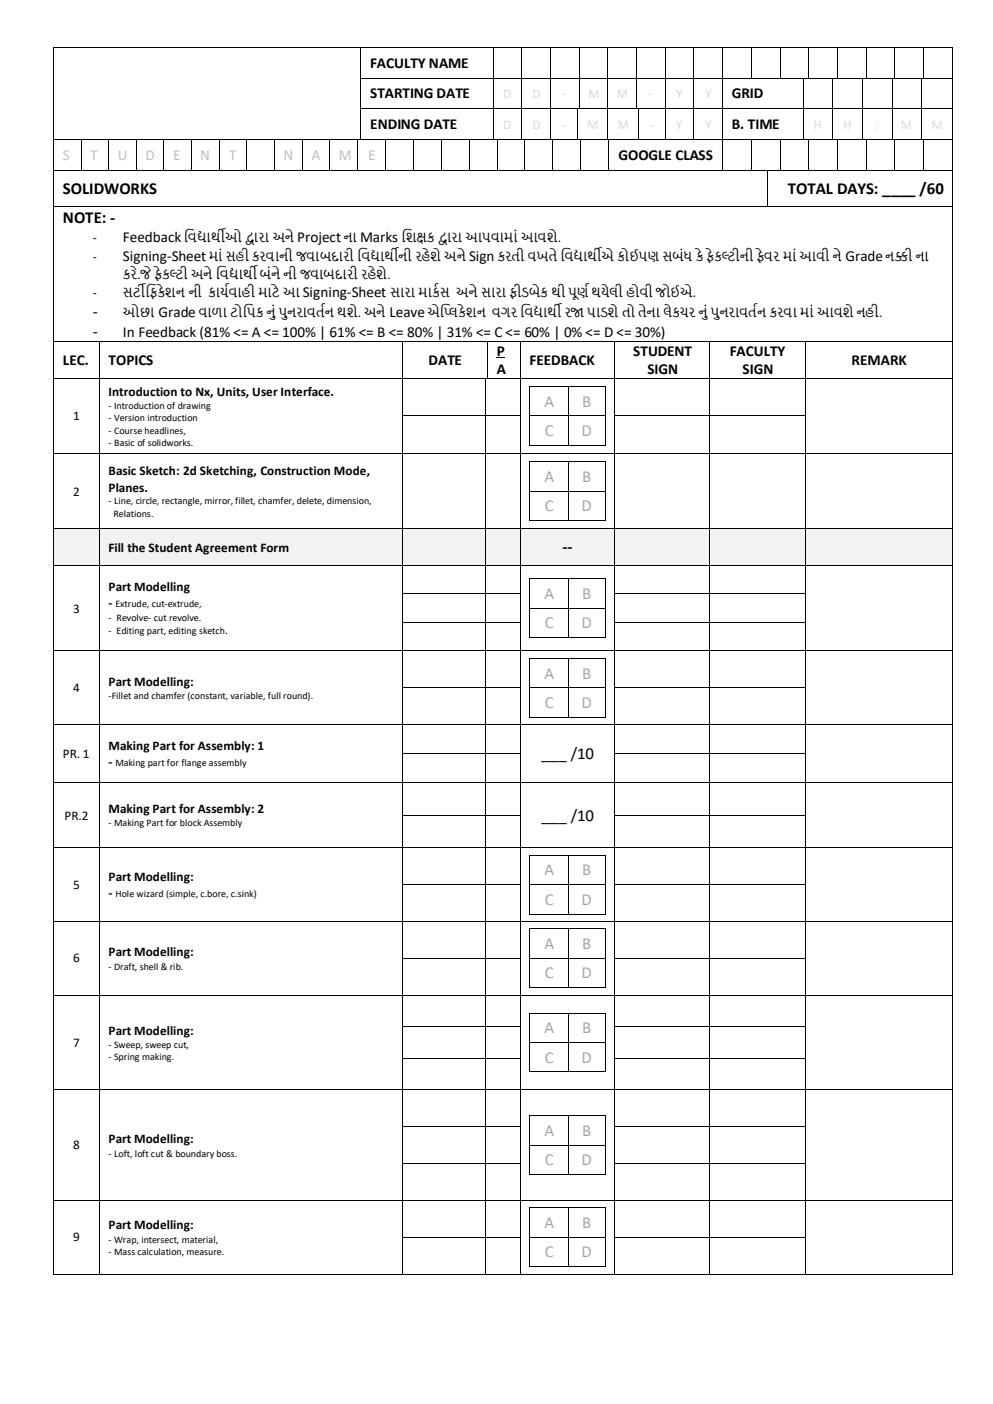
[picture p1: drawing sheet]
<svg xmlns="http://www.w3.org/2000/svg" width="210mm" height="297mm" viewBox="0 0 210 297" stroke-linecap="round" stroke-linejoin="round" font-family="sans-serif">
<defs><g id="words">
<g font-size="3.6">
<text x="13.3" y="41.1">SOLIDWORKS</text>
<text x="166.6" y="41.1">TOTAL DAYS: ____ /60</text>
<text x="13.3" y="47.2">NOTE: -</text>
<text x="19.7" y="67">-</text>
<text x="19.7" y="71.2">-</text>
<text x="118.9" y="116.9">--</text>
<text x="114.5" y="160.6">___ /10</text>
<text x="114.5" y="173.6">___ /10</text>
</g>
<g font-size="3.6" fill="#a6a6a6">
<text x="115.1" y="86">A</text>
<text x="123.1" y="86">B</text>
<text x="115.2" y="92.3">C</text>
<text x="123" y="92.3">D</text>
<text x="115.1" y="102">A</text>
<text x="123.1" y="102">B</text>
<text x="115.2" y="108.2">C</text>
<text x="123" y="108.2">D</text>
<text x="115.1" y="126.7">A</text>
<text x="123.1" y="126.7">B</text>
<text x="115.2" y="132.9">C</text>
<text x="123" y="132.9">D</text>
<text x="115.1" y="143.6">A</text>
<text x="123.1" y="143.6">B</text>
<text x="115.2" y="149.7">C</text>
<text x="123" y="149.7">D</text>
<text x="115.1" y="185.1">A</text>
<text x="123.1" y="185.1">B</text>
<text x="115.2" y="191.4">C</text>
<text x="123" y="191.4">D</text>
<text x="115.1" y="200.7">A</text>
<text x="123.1" y="200.7">B</text>
<text x="115.2" y="207">C</text>
<text x="123" y="207">D</text>
<text x="115.1" y="218.6">A</text>
<text x="123.1" y="218.6">B</text>
<text x="115.2" y="224.8">C</text>
<text x="123" y="224.8">D</text>
<text x="115.1" y="240.3">A</text>
<text x="123.1" y="240.3">B</text>
<text x="115.2" y="246.5">C</text>
<text x="123" y="246.5">D</text>
<text x="115.1" y="259.8">A</text>
<text x="123.1" y="259.8">B</text>
<text x="115.2" y="266">C</text>
<text x="123" y="266">D</text>
</g>
<g font-size="3.2">
<text x="78.3" y="14.4">FACULTY NAME</text>
<text x="78.3" y="20.8">STARTING DATE</text>
<text x="154.8" y="20.8">GRID</text>
<text x="78.3" y="27.3">ENDING DATE</text>
<text x="154.8" y="27.3">B. TIME</text>
<text x="130.8" y="33.8">GOOGLE CLASS</text>
<text x="26" y="51.2">Feedback</text>
<text x="62.8" y="51.2">Project</text>
<text x="76.2" y="51.2">Marks</text>
<text x="26" y="55.1">Signing-Sheet</text>
<text x="99.2" y="55.1">Sign</text>
<text x="178.8" y="55.1">Grade</text>
<text x="64" y="62.8">Signing-Sheet</text>
<text x="26" y="71.2">In Feedback (81% &lt;= A &lt;= 100% | 61% &lt;= B &lt;= 80% | 31% &lt;= C &lt;= 60% | 0% &lt;= D &lt;= 30%)</text>
<text x="33.5" y="67">Grade</text>
<text x="82.3" y="67">Leave</text>
<text x="13.3" y="77.2">LEC.</text>
<text x="23" y="77.2">TOPICS</text>
<text x="90.6" y="77.2">DATE</text>
<text x="105" y="75.3">P</text>
<text x="112" y="77.2">FEEDBACK</text>
<text x="133.9" y="75.3">STUDENT</text>
<text x="154.3" y="75.3">FACULTY</text>
<text x="180.1" y="77.2">REMARK</text>
<text x="105" y="79.1">A</text>
<text x="136.9" y="79.1">SIGN</text>
<text x="157" y="79.1">SIGN</text>
</g>
<g font-size="3.2" fill="#bfbfbf">
<text x="13.3" y="33.8">S</text>
<text x="19.1" y="33.8">T</text>
<text x="24.9" y="33.8">U</text>
<text x="30.8" y="33.8">D</text>
<text x="36.6" y="33.8">E</text>
<text x="42.4" y="33.8">N</text>
<text x="48.4" y="33.8">T</text>
<text x="60" y="33.8">N</text>
<text x="65.9" y="33.8">A</text>
<text x="71.7" y="33.8">M</text>
<text x="77.8" y="33.8">E</text>
</g>
<g font-size="2.8">
<text x="19.7" y="51.2">-</text>
<text x="38.9" y="51.2">વ ્ ્</text>
<text x="39.8" y="51.2">િદ થીઓ દ</text>
<text x="41.7" y="51.2">યાર</text>
<text x="51.8" y="51.2">્</text>
<text x="51.8" y="51.2">વારા અને</text>
<text x="72.7" y="51.2">ના</text>
<text x="84.9" y="51.2">વ ્</text>
<text x="85.8" y="51.2">િક</text>
<text x="88.1" y="51.2">ષક દ</text>
<text x="92.7" y="51.2">્</text>
<text x="92.7" y="51.2">વારા આપિામાાંઆિિે</text>
<text x="118" y="51.2">.</text>
<text x="19.7" y="55.1">-</text>
<text x="26" y="58.9">કરે</text>
<text x="29" y="58.9">.જેફે્ટીઅનેવ ્ ્</text>
<text x="34.3" y="58.9">કલ</text>
<text x="44.2" y="55.1">માાંસહીકરિાનીજિાબદારીવ ્ ્</text>
<text x="46.6" y="58.9">િદ થીબાંનેનીજિાબદારીરહે .</text>
<text x="48.4" y="58.9">યાર</text>
<text x="76.5" y="55.1">િદ થીનીરહે</text>
<text x="78.3" y="55.1">યાર</text>
<text x="79.5" y="58.9">િે</text>
<text x="91" y="55.1">િેઅને</text>
<text x="105.2" y="55.1">કરતીિખતેવ ્ ્</text>
<text x="119.4" y="55.1">િદ થીએ કોઈપણ સબાંધ કેફે્ટીનીફે</text>
<text x="121.3" y="55.1">યાર</text>
<text x="151" y="55.1">કલ</text>
<text x="161.6" y="55.1">િર માાંઆિીને</text>
<text x="187.3" y="55.1">નક</text>
<text x="189.1" y="55.1">્</text>
<text x="189.1" y="55.1">કીના</text>
<text x="19.7" y="62.8">-</text>
<text x="26" y="62.8">સટીવ</text>
<text x="31.7" y="62.8">ફકે</text>
<text x="34.9" y="62.8">િન ની કાર</text>
<text x="46.6" y="62.8">્યિાહીમાટેઆ</text>
<text x="82.5" y="62.8">સારા માકયસ અનેસારા ફીડબે ્</text>
<text x="114.3" y="62.8">ક ર</text>
<text x="116.6" y="62.8">થીપૂ ્્ે</text>
<text x="122.1" y="62.8">ણયર</text>
<text x="125.1" y="62.8">થરલીહોિીજોઈએ.</text>
<text x="26" y="67">ઓછા</text>
<text x="42" y="67">િાળા ટોવ</text>
<text x="52.2" y="67">પક ન ાંપ નરાિતયન ર</text>
<text x="71.3" y="67">્</text>
<text x="71.3" y="67">થિેઅને</text>
<text x="75.6" y="67">.</text>
<text x="90.4" y="67">એવ</text>
<text x="93.9" y="67">લલકે</text>
<text x="98.5" y="67">િન િગર વ ્ ્</text>
<text x="111" y="67">િદ થીરજ પાડિેતોતે</text>
<text x="112.8" y="67">યાર</text>
<text x="120.7" y="67">ા</text>
<text x="136.8" y="67">ના લે</text>
<text x="142.1" y="67">કચર ન ાંપ નરાિતયન કરિા માાંઆિિેનહી.</text>
<text x="23" y="83.8">Introduction to Nx, Units, User Interface.</text>
<text x="15.5" y="88.9">1</text>
<text x="23" y="100.5">Basic Sketch: 2d Sketching, Construction Mode,</text>
<text x="15.5" y="104.9">2</text>
<text x="23" y="104">Planes.</text>
<text x="23" y="116.7">Fill the Student Agreement Form</text>
<text x="23" y="125">Part Modelling</text>
<text x="15.5" y="129.6">3</text>
<text x="23" y="128.5">-</text>
<text x="15.5" y="146.3">4</text>
<text x="23" y="145.1">Part Modelling:</text>
<text x="13.3" y="160.3">PR. 1</text>
<text x="23" y="158.6">Making Part for Assembly: 1</text>
<text x="23" y="162">-</text>
<text x="13.6" y="173.4">PR.2</text>
<text x="23" y="172">Making Part for Assembly: 2</text>
<text x="15.5" y="188">5</text>
<text x="23" y="186.3">Part Modelling:</text>
<text x="23" y="189.7">-</text>
<text x="15.5" y="203.6">6</text>
<text x="23" y="202.3">Part Modelling:</text>
<text x="15.5" y="221.5">7</text>
<text x="23" y="218.8">Part Modelling:</text>
<text x="15.5" y="243.1">8</text>
<text x="23" y="241.9">Part Modelling:</text>
<text x="15.5" y="262.6">9</text>
<text x="23" y="260.1">Part Modelling:</text>
</g>
<text font-size="2.5" x="47.6" y="134.2">.</text>
<g font-size="2.1">
<text x="23" y="86.6">- Introduction of drawing</text>
<text x="23" y="89.1">- Version introduction</text>
<text x="23" y="91.7">- Course headlines,</text>
<text x="23" y="94.3">- Basic of solidworks.</text>
<text x="23" y="106.7">- Line, circle, rectangle, mirror, fillet, chamfer, delete, dimension,</text>
<text x="24" y="109.3">Relations.</text>
<text x="23" y="131.3">- Revolve- cut revolve.</text>
<text x="24.4" y="128.5">Extrude, cut-extrude,</text>
<text x="23" y="134.2">- Editing part, editing sketch</text>
<text x="23" y="147.9">-Fillet and chamfer (constant, variable, full round).</text>
<text x="24.4" y="162">Making part for flange assembly</text>
<text x="23" y="174.8">- Making Part for block Assembly</text>
<text x="24.4" y="189.7">Hole wizard (simple, c.bore, c.sink)</text>
<text x="23" y="205.1">- Draft, shell &amp; rib.</text>
<text x="23" y="221.6">- Sweep, sweep cut,</text>
<text x="23" y="224.2">- Spring making.</text>
<text x="23" y="244.7">- Loft, loft cut &amp; boundary boss.</text>
<text x="23" y="262.9">- Wrap, intersect, material,</text>
<text x="23" y="265.4">- Mass calculation, measure.</text>
</g>
</g></defs>
<g fill="#000">
<path d="M11.3 10h.1v.2h-.1z" fill-rule="evenodd"/>
<path d="M11.3 10h.1v.2h-.1z" fill-rule="evenodd"/>
<path d="M11.3 16.5h.1v.2h-.1z" fill-rule="evenodd"/>
<path d="M76.2 10h.2v.2h-.2z" fill-rule="evenodd"/>
<path d="M76.2 16.5h.2v.2h-.2z" fill-rule="evenodd"/>
<path d="M104.2 10h.2v.2h-.2z" fill-rule="evenodd"/>
<path d="M104.2 16.5h.2v.2h-.2z" fill-rule="evenodd"/>
<path d="M110.3 10h.1v.2h-.1z" fill-rule="evenodd"/>
<path d="M110.3 16.5h.1v.2h-.1z" fill-rule="evenodd"/>
<path d="M116.3 10h.2v.2h-.2z" fill-rule="evenodd"/>
<path d="M116.3 16.5h.2v.2h-.2z" fill-rule="evenodd"/>
<path d="M122.4 10h.2v.2h-.2z" fill-rule="evenodd"/>
<path d="M122.4 16.5h.2v.2h-.2z" fill-rule="evenodd"/>
<path d="M128.4 10h.2v.2h-.2z" fill-rule="evenodd"/>
<path d="M128.4 16.5h.2v.2h-.2z" fill-rule="evenodd"/>
<path d="M134.5 10h.2v.2h-.2z" fill-rule="evenodd"/>
<path d="M134.5 16.5h.2v.2h-.2z" fill-rule="evenodd"/>
<path d="M140.6 10h.2v.2h-.2z" fill-rule="evenodd"/>
<path d="M140.6 16.5h.2v.2h-.2z" fill-rule="evenodd"/>
<path d="M146.6 10h.2v.2h-.2z" fill-rule="evenodd"/>
<path d="M146.6 16.5h.2v.2h-.2z" fill-rule="evenodd"/>
<path d="M152.7 10h.2v.2h-.2z" fill-rule="evenodd"/>
<path d="M152.7 16.5h.2v.2h-.2z" fill-rule="evenodd"/>
<path d="M158.8 10h.2v.2h-.2z" fill-rule="evenodd"/>
<path d="M158.8 16.5h.2v.2h-.2z" fill-rule="evenodd"/>
<path d="M164.9 10h.2v.2h-.2z" fill-rule="evenodd"/>
<path d="M164.9 16.5h.2v.2h-.2z" fill-rule="evenodd"/>
<path d="M169.7 16.5h.2v.2h-.2z" fill-rule="evenodd"/>
<path d="M169.9 16.5h1v.2h-1z" fill-rule="evenodd"/>
<path d="M170.9 10h.2v.2h-.2z" fill-rule="evenodd"/>
<path d="M170.9 16.5h.2v.2h-.2z" fill-rule="evenodd"/>
<path d="M176 16.5h.2v.2h-.2z" fill-rule="evenodd"/>
<path d="M176.2 16.5h.8v.2h-.8z" fill-rule="evenodd"/>
<path d="M177 10h.2v.2h-.2z" fill-rule="evenodd"/>
<path d="M177 16.5h.2v.2h-.2z" fill-rule="evenodd"/>
<path d="M182.3 16.5h.1v.2h-.1z" fill-rule="evenodd"/>
<path d="M182.4 16.5h.6v.2h-.6z" fill-rule="evenodd"/>
<path d="M183 10h.2v.2h-.2z" fill-rule="evenodd"/>
<path d="M183 16.5h.2v.2h-.2z" fill-rule="evenodd"/>
<path d="M188.5 16.5h.2v.2h-.2z" fill-rule="evenodd"/>
<path d="M188.7 16.5h.4v.2h-.4z" fill-rule="evenodd"/>
<path d="M189.1 10h.2v.2h-.2z" fill-rule="evenodd"/>
<path d="M189.1 16.5h.2v.2h-.2z" fill-rule="evenodd"/>
<path d="M194.7 16.5h.2v.2h-.2z" fill-rule="evenodd"/>
<path d="M194.9 16.5h.3v.2h-.3z" fill-rule="evenodd"/>
<path d="M195.2 10h.1v.2h-.1z" fill-rule="evenodd"/>
<path d="M195.2 16.5h.1v.2h-.1z" fill-rule="evenodd"/>
<path d="M201.3 10h.1v.2h-.1z" fill-rule="evenodd"/>
<path d="M201.3 10h.1v.2h-.1z" fill-rule="evenodd"/>
<path d="M201.3 16.5h.1v.2h-.1z" fill-rule="evenodd"/>
<path d="M11.3 23h.1v.1h-.1z" fill-rule="evenodd"/>
<path d="M11.3 29.5h.1v.1h-.1z" fill-rule="evenodd"/>
<path d="M11.3 35.9h.1v.2h-.1z" fill-rule="evenodd"/>
<path d="M17.1 29.5h.2v.1h-.2z" fill-rule="evenodd"/>
<path d="M17.1 35.9h.2v.2h-.2z" fill-rule="evenodd"/>
<path d="M22.9 29.5h.1v.1h-.1z" fill-rule="evenodd"/>
<path d="M22.9 35.9h.1v.2h-.1z" fill-rule="evenodd"/>
<path d="M28.7 29.5h.2v.1h-.2z" fill-rule="evenodd"/>
<path d="M28.7 35.9h.2v.2h-.2z" fill-rule="evenodd"/>
<path d="M34.6 29.5h.1v.1h-.1z" fill-rule="evenodd"/>
<path d="M34.6 35.9h.1v.2h-.1z" fill-rule="evenodd"/>
<path d="M40.3 29.5h.2v.1h-.2z" fill-rule="evenodd"/>
<path d="M40.3 35.9h.2v.2h-.2z" fill-rule="evenodd"/>
<path d="M46.2 29.5h.2v.1h-.2z" fill-rule="evenodd"/>
<path d="M46.2 35.9h.2v.2h-.2z" fill-rule="evenodd"/>
<path d="M52.1 29.5h.2v.1h-.2z" fill-rule="evenodd"/>
<path d="M52.1 35.9h.2v.2h-.2z" fill-rule="evenodd"/>
<path d="M57.9 29.5h.2v.1h-.2z" fill-rule="evenodd"/>
<path d="M57.9 35.9h.2v.2h-.2z" fill-rule="evenodd"/>
<path d="M63.8 29.5h.1v.1h-.1z" fill-rule="evenodd"/>
<path d="M63.8 35.9h.1v.2h-.1z" fill-rule="evenodd"/>
<path d="M69.6 29.5h.2v.1h-.2z" fill-rule="evenodd"/>
<path d="M69.6 35.9h.2v.2h-.2z" fill-rule="evenodd"/>
<path d="M75.6 29.5h.1v.1h-.1z" fill-rule="evenodd"/>
<path d="M75.6 35.9h.1v.2h-.1z" fill-rule="evenodd"/>
<path d="M75.7 29.5h.5v.1h-.5z" fill-rule="evenodd"/>
<path d="M76.2 23h.2v.1h-.2z" fill-rule="evenodd"/>
<path d="M76.2 29.5h.2v.1h-.2z" fill-rule="evenodd"/>
<path d="M81.4 29.5h.2v.1h-.2z" fill-rule="evenodd"/>
<path d="M81.4 35.9h.2v.2h-.2z" fill-rule="evenodd"/>
<path d="M87.3 29.5h.2v.1h-.2z" fill-rule="evenodd"/>
<path d="M87.3 35.9h.2v.2h-.2z" fill-rule="evenodd"/>
<path d="M93.2 29.5h.1v.1h-.1z" fill-rule="evenodd"/>
<path d="M93.2 35.9h.1v.2h-.1z" fill-rule="evenodd"/>
<path d="M99.1 29.5h.2v.1h-.2z" fill-rule="evenodd"/>
<path d="M99.1 35.9h.2v.2h-.2z" fill-rule="evenodd"/>
<path d="M104.2 23h.2v.1h-.2z" fill-rule="evenodd"/>
<path d="M104.2 29.5h.2v.1h-.2z" fill-rule="evenodd"/>
<path d="M104.4 29.5h.6v.1h-.6z" fill-rule="evenodd"/>
<path d="M105 29.5h.2v.1h-.2z" fill-rule="evenodd"/>
<path d="M105 35.9h.2v.2h-.2z" fill-rule="evenodd"/>
<path d="M110.3 23h.1v.1h-.1z" fill-rule="evenodd"/>
<path d="M110.3 29.5h.1v.1h-.1z" fill-rule="evenodd"/>
<path d="M110.4 29.5h.5v.1h-.5z" fill-rule="evenodd"/>
<path d="M110.9 29.5h.1v.1h-.1z" fill-rule="evenodd"/>
<path d="M110.9 35.9h.1v.2h-.1z" fill-rule="evenodd"/>
<path d="M116.3 23h.2v.1h-.2z" fill-rule="evenodd"/>
<path d="M116.3 29.5h.2v.1h-.2z" fill-rule="evenodd"/>
<path d="M116.5 29.5h.3v.1h-.3z" fill-rule="evenodd"/>
<path d="M116.8 29.5h.2v.1h-.2z" fill-rule="evenodd"/>
<path d="M116.8 35.9h.2v.2h-.2z" fill-rule="evenodd"/>
<path d="M122.1 23h.1v.1h-.1z" fill-rule="evenodd"/>
<path d="M122.1 29.5h.1v.1h-.1z" fill-rule="evenodd"/>
<path d="M122.2 23h.2v.1h-.2z" fill-rule="evenodd"/>
<path d="M122.2 29.5h.5v.1h-.5z" fill-rule="evenodd"/>
<path d="M122.4 23h.2v.1h-.2z" fill-rule="evenodd"/>
<path d="M122.7 29.5h.2v.1h-.2z" fill-rule="evenodd"/>
<path d="M122.7 35.9h.2v.2h-.2z" fill-rule="evenodd"/>
<path d="M128.4 23h.2v.1h-.2z" fill-rule="evenodd"/>
<path d="M128.4 29.5h.2v.1h-.2z" fill-rule="evenodd"/>
<path d="M128.6 29.5h.1v.1h-.1z" fill-rule="evenodd"/>
<path d="M128.6 35.9h.1v.2h-.1z" fill-rule="evenodd"/>
<path d="M134.5 23h.2v.1h-.2z" fill-rule="evenodd"/>
<path d="M134.7 23h.3v.1h-.3z" fill-rule="evenodd"/>
<path d="M135 23h.2v.1h-.2z" fill-rule="evenodd"/>
<path d="M135 29.5h.2v.1h-.2z" fill-rule="evenodd"/>
<path d="M140.6 23h.2v.1h-.2z" fill-rule="evenodd"/>
<path d="M140.6 29.5h.2v.1h-.2z" fill-rule="evenodd"/>
<path d="M146.6 23h.2v.1h-.2z" fill-rule="evenodd"/>
<path d="M146.6 29.5h.2v.1h-.2z" fill-rule="evenodd"/>
<path d="M152.7 23h.2v.1h-.2z" fill-rule="evenodd"/>
<path d="M152.7 29.5h.2v.1h-.2z" fill-rule="evenodd"/>
<path d="M152.7 35.9h.2v.2h-.2z" fill-rule="evenodd"/>
<path d="M158.8 29.5h.2v.1h-.2z" fill-rule="evenodd"/>
<path d="M158.8 35.9h.2v.2h-.2z" fill-rule="evenodd"/>
<path d="M162.1 35.9h.2v.2h-.2z" fill-rule="evenodd"/>
<path d="M164.9 29.5h.2v.1h-.2z" fill-rule="evenodd"/>
<path d="M164.9 35.9h.2v.2h-.2z" fill-rule="evenodd"/>
<path d="M169.7 23h.2v.1h-.2z" fill-rule="evenodd"/>
<path d="M169.7 29.5h.2v.1h-.2z" fill-rule="evenodd"/>
<path d="M169.9 29.5h1v.1h-1z" fill-rule="evenodd"/>
<path d="M170.9 29.5h.2v.1h-.2z" fill-rule="evenodd"/>
<path d="M170.9 35.9h.2v.2h-.2z" fill-rule="evenodd"/>
<path d="M176 23h.2v.1h-.2z" fill-rule="evenodd"/>
<path d="M176 29.5h.2v.1h-.2z" fill-rule="evenodd"/>
<path d="M176.2 29.5h.8v.1h-.8z" fill-rule="evenodd"/>
<path d="M177 29.5h.2v.1h-.2z" fill-rule="evenodd"/>
<path d="M177 35.9h.2v.2h-.2z" fill-rule="evenodd"/>
<path d="M182.3 23h.1v.1h-.1z" fill-rule="evenodd"/>
<path d="M182.3 29.5h.1v.1h-.1z" fill-rule="evenodd"/>
<path d="M182.4 29.5h.6v.1h-.6z" fill-rule="evenodd"/>
<path d="M183 29.5h.2v.1h-.2z" fill-rule="evenodd"/>
<path d="M183 35.9h.2v.2h-.2z" fill-rule="evenodd"/>
<path d="M188.5 23h.2v.1h-.2z" fill-rule="evenodd"/>
<path d="M188.5 29.5h.2v.1h-.2z" fill-rule="evenodd"/>
<path d="M188.7 29.5h.4v.1h-.4z" fill-rule="evenodd"/>
<path d="M189.1 29.5h.2v.1h-.2z" fill-rule="evenodd"/>
<path d="M189.1 35.9h.2v.2h-.2z" fill-rule="evenodd"/>
<path d="M194.7 23h.2v.1h-.2z" fill-rule="evenodd"/>
<path d="M194.7 29.5h.2v.1h-.2z" fill-rule="evenodd"/>
<path d="M194.9 29.5h.3v.1h-.3z" fill-rule="evenodd"/>
<path d="M195.2 29.5h.1v.1h-.1z" fill-rule="evenodd"/>
<path d="M195.2 35.9h.1v.2h-.1z" fill-rule="evenodd"/>
<path d="M201.3 23h.1v.1h-.1z" fill-rule="evenodd"/>
<path d="M201.3 29.5h.1v.1h-.1z" fill-rule="evenodd"/>
<path d="M201.3 35.9h.1v.2h-.1z" fill-rule="evenodd"/>
<path d="M11.3 43.7h.1v.2h-.1z" fill-rule="evenodd"/>
<path d="M162.1 43.7h.2v.2h-.2z" fill-rule="evenodd"/>
<path d="M201.3 43.7h.1v.2h-.1z" fill-rule="evenodd"/>
<path d="M11.3 72.2h.1v.1h-.1z" fill-rule="evenodd"/>
<path d="M20.9 72.2h.2v.1h-.2z" fill-rule="evenodd"/>
<path d="M85 72.2h.1v.1h-.1z" fill-rule="evenodd"/>
<path d="M103 72.2h.2v.1h-.2z" fill-rule="evenodd"/>
<path d="M105 75.6h1.7v.2h-1.7z" fill-rule="evenodd"/>
<path d="M109.9 72.2h.2v.1h-.2z" fill-rule="evenodd"/>
<path d="M129.9 72.2h.2v.1h-.2z" fill-rule="evenodd"/>
<path d="M150 72.2h.2v.1h-.2z" fill-rule="evenodd"/>
<path d="M170.2 72.2h.2v.1h-.2z" fill-rule="evenodd"/>
<path d="M201.3 72.2h.1v.1h-.1z" fill-rule="evenodd"/>
<path d="M11.3 80h.1v.2h-.1z" fill-rule="evenodd"/>
<path d="M11.3 87.9h.1v.2h-.1z" fill-rule="evenodd"/>
<path d="M11.3 95.9h.1v.1h-.1z" fill-rule="evenodd"/>
<path d="M20.9 80h.2v.2h-.2z" fill-rule="evenodd"/>
<path d="M20.9 87.9h.2v.2h-.2z" fill-rule="evenodd"/>
<path d="M20.9 95.9h.2v.1h-.2z" fill-rule="evenodd"/>
<path d="M85 80h.1v.2h-.1z" fill-rule="evenodd"/>
<path d="M85 87.9h.1v.2h-.1z" fill-rule="evenodd"/>
<path d="M85 95.9h.1v.1h-.1z" fill-rule="evenodd"/>
<path d="M102.5 80h.2v.2h-.2z" fill-rule="evenodd"/>
<path d="M102.5 87.9h.2v.2h-.2z" fill-rule="evenodd"/>
<path d="M102.5 95.9h.2v.1h-.2z" fill-rule="evenodd"/>
<path d="M102.7 80h.3v.2h-.3z" fill-rule="evenodd"/>
<path d="M103 80h.2v.2h-.2z" fill-rule="evenodd"/>
<path d="M109.9 80h.2v.2h-.2z" fill-rule="evenodd"/>
<path d="M109.9 87.9h.2v.2h-.2z" fill-rule="evenodd"/>
<path d="M109.9 95.9h.2v.1h-.2z" fill-rule="evenodd"/>
<path d="M112 81.7h.1v.2h-.1z" fill-rule="evenodd"/>
<path d="M112 81.7h.1v.2h-.1z" fill-rule="evenodd"/>
<path d="M112 87.9h.1v.2h-.1z" fill-rule="evenodd"/>
<path d="M112 94.2h.1v.1h-.1z" fill-rule="evenodd"/>
<path d="M112 94.2h.1v.1h-.1z" fill-rule="evenodd"/>
<path d="M112 97.6h.1v.2h-.1z" fill-rule="evenodd"/>
<path d="M112 97.6h.1v.2h-.1z" fill-rule="evenodd"/>
<path d="M120 81.7h.2v.2h-.2z" fill-rule="evenodd"/>
<path d="M120 87.9h.2v.2h-.2z" fill-rule="evenodd"/>
<path d="M120 94.2h.2v.1h-.2z" fill-rule="evenodd"/>
<path d="M120 97.6h.2v.2h-.2z" fill-rule="evenodd"/>
<path d="M128 81.7h.2v.2h-.2z" fill-rule="evenodd"/>
<path d="M128 81.7h.2v.2h-.2z" fill-rule="evenodd"/>
<path d="M128 87.9h.2v.2h-.2z" fill-rule="evenodd"/>
<path d="M128 94.2h.2v.1h-.2z" fill-rule="evenodd"/>
<path d="M128 94.2h.2v.1h-.2z" fill-rule="evenodd"/>
<path d="M128 97.6h.2v.2h-.2z" fill-rule="evenodd"/>
<path d="M128 97.6h.2v.2h-.2z" fill-rule="evenodd"/>
<path d="M129.9 80h.2v.2h-.2z" fill-rule="evenodd"/>
<path d="M129.9 87.9h.2v.2h-.2z" fill-rule="evenodd"/>
<path d="M129.9 95.9h.2v.1h-.2z" fill-rule="evenodd"/>
<path d="M150 80h.2v.2h-.2z" fill-rule="evenodd"/>
<path d="M150 87.9h.2v.2h-.2z" fill-rule="evenodd"/>
<path d="M150 95.9h.2v.1h-.2z" fill-rule="evenodd"/>
<path d="M170.2 80h.2v.2h-.2z" fill-rule="evenodd"/>
<path d="M170.2 87.9h.2v.2h-.2z" fill-rule="evenodd"/>
<path d="M170.2 95.9h.2v.1h-.2z" fill-rule="evenodd"/>
<path d="M201.3 80h.1v.2h-.1z" fill-rule="evenodd"/>
<path d="M201.3 87.9h.1v.2h-.1z" fill-rule="evenodd"/>
<path d="M201.3 95.9h.1v.1h-.1z" fill-rule="evenodd"/>
<path d="M112 103.8h.1v.2h-.1z" fill-rule="evenodd"/>
<path d="M112 110.1h.1v.2h-.1z" fill-rule="evenodd"/>
<path d="M112 110.1h.1v.2h-.1z" fill-rule="evenodd"/>
<path d="M120 103.8h.2v.2h-.2z" fill-rule="evenodd"/>
<path d="M120 110.1h.2v.2h-.2z" fill-rule="evenodd"/>
<path d="M128 103.8h.2v.2h-.2z" fill-rule="evenodd"/>
<path d="M128 110.1h.2v.2h-.2z" fill-rule="evenodd"/>
<path d="M128 110.1h.2v.2h-.2z" fill-rule="evenodd"/>
</g>
<g fill="none" stroke="#000" stroke-width=".21">
<path d="M11.4 10.2v6.3M11.4 16.7v6.3M11.4 10.1h64.8M76.3 10.2v6.3M76.3 16.7v6.3M76.4 10.1h27.8M76.4 16.6h27.8M104.3 10.2v6.3M104.3 16.7v6.3M104.4 10.1h5.9M104.4 16.6h5.9M110.4 10.2v6.3"/>
<path d="M110.4 16.7v6.3M110.4 10.1h5.9M110.4 16.6h5.9M116.4 10.2v6.3M116.4 16.7v6.3M116.5 10.1h5.9M116.5 16.6h5.9M122.5 10.2v6.3M122.5 16.7v6.3M122.6 10.1h5.8M122.6 16.6h5.8M128.5 10.2v6.3"/>
<path d="M128.5 16.7v6.3M128.6 10.1h5.9M128.6 16.6h5.9M134.6 10.2v6.3M134.6 16.7v6.3M134.7 10.1h5.9M134.7 16.6h5.9M140.7 10.2v6.3M140.7 16.7v6.3M140.8 10.1h5.8M140.8 16.6h5.8M146.7 10.2v6.3"/>
<path d="M146.7 16.7v6.3M146.8 10.1h5.9M146.8 16.6h5.9M152.8 10.2v6.3M152.8 16.7v6.3M152.9 10.1h5.9M152.9 16.6h5.9M158.9 10.2v6.3M159 10.1h5.9M159 16.6h5.9M165 10.2v6.3M165.1 10.1h5.8"/>
<path d="M165.1 16.6h4.6M169.8 16.7v6.3M171 10.2v6.3M171.1 10.1h5.9M171.1 16.6h4.9M176.1 16.7v6.3M177.1 10.2v6.3M177.2 10.1h5.8M177.2 16.6h5.1M182.4 16.7v6.3M183.1 10.2v6.3M183.2 10.1h5.9"/>
<path d="M183.2 16.6h5.3M188.6 16.7v6.3M189.2 10.2v6.3M189.3 10.1h5.9M189.3 16.6h5.4M194.8 16.7v6.3M195.2 10.2v6.3M195.3 10.1h6M195.3 16.6h6M201.3 10.2v6.3M201.3 16.7v6.3M11.4 23.1v6.4"/>
<path d="M11.4 29.6v6.3M11.4 36.1v7.6M11.4 29.6h5.7M11.4 36h5.7M17.2 29.6v6.3M17.3 29.6h5.6M17.3 36h5.6M23 29.6v6.3M23 29.6h5.7M23 36h5.7M28.8 29.6v6.3M28.9 29.6h5.7"/>
<path d="M28.9 36h5.7M34.6 29.6v6.3M34.7 29.6h5.6M34.7 36h5.6M40.4 29.6v6.3M40.5 29.6h5.7M40.5 36h5.7M46.3 29.6v6.3M46.4 29.6h5.7M46.4 36h5.7M52.2 29.6v6.3M52.3 29.6h5.6"/>
<path d="M52.3 36h5.6M58 29.6v6.3M58.1 29.6h5.7M58.1 36h5.7M63.9 29.6v6.3M63.9 29.6h5.7M63.9 36h5.7M69.7 29.6v6.3M69.8 29.6h5.8M69.8 36h5.8M75.6 29.6v6.3M75.7 36h5.7"/>
<path d="M76.3 23.1v6.4M76.4 23h27.8M76.4 29.6h5M81.5 29.6v6.3M81.6 29.6h5.7M81.6 36h5.7M87.4 29.6v6.3M87.5 29.6h5.7M87.5 36h5.7M93.3 29.6v6.3M93.3 29.6h5.8M93.3 36h5.8"/>
<path d="M99.2 29.6v6.3M99.3 29.6h4.9M99.3 36h5.7M104.3 23.1v6.4M104.4 23h5.9M105.1 29.6v6.3M105.2 29.6h5.1M105.2 36h5.7M110.4 23.1v6.4M110.4 23h5.9M111 29.6v6.3M111 29.6h5.3"/>
<path d="M111 36h5.8M116.4 23.1v6.4M116.5 23h5.6M116.9 29.6v6.3M117 29.6h5.1M117 36h5.7M122.1 23.1v6.4M122.6 23h5.8M122.8 29.6v6.3M122.9 29.6h5.5M122.9 36h5.7M128.5 23.1v6.4"/>
<path d="M128.6 23h5.9M128.7 29.6v6.3M128.7 29.6h6.3M128.7 36h24M135.1 23.1v6.4M135.2 23h5.4M135.2 29.6h5.4M140.7 23.1v6.4M140.8 23h5.8M140.8 29.6h5.8M146.7 23.1v6.4M146.8 23h5.9"/>
<path d="M146.8 29.6h5.9M152.8 23.1v6.4M152.8 29.6v6.3M152.9 23h16.8M152.9 29.6h5.9M152.9 36h5.9M158.9 29.6v6.3M159 29.6h5.9M159 36h3.1M162.2 36.1v7.6M162.3 36h2.6M165 29.6v6.3"/>
<path d="M165.1 29.6h4.6M165.1 36h5.8M169.8 23.1v6.4M169.9 23h6.1M171 29.6v6.3M171.1 29.6h4.9M171.1 36h5.9M176.1 23.1v6.4M176.2 23h6.1M177.1 29.6v6.3M177.2 29.6h5.1M177.2 36h5.8"/>
<path d="M182.4 23.1v6.4M182.4 23h6.1M183.1 29.6v6.3M183.2 29.6h5.3M183.2 36h5.9M188.6 23.1v6.4M188.7 23h6M189.2 29.6v6.3M189.3 29.6h5.4M189.3 36h5.9M194.8 23.1v6.4M194.9 23h6.4"/>
<path d="M195.2 29.6v6.3M195.3 29.6h6M195.3 36h6M201.3 23.1v6.4M201.3 29.6v6.3M201.3 36.1v7.6M11.4 43.9v28.3M11.4 43.8h150.7M162.3 43.8h39M201.3 43.9v28.3M11.4 72.3v7.7M11.4 72.2h9.5"/>
<path d="M21 72.3v7.7M21.1 72.2h63.9M85 72.3v7.7M85.1 72.2h17.9M103.1 72.3v7.7M103.2 72.2h6.7M110 72.3v7.7M110.1 72.2h19.8M130 72.3v7.7M130.1 72.2h19.9M150.1 72.3v7.7M150.2 72.2h20"/>
<path d="M170.3 72.3v7.7M170.4 72.2h30.9M201.3 72.3v7.7M11.4 80.2v7.7M11.4 88.1v7.8M11.4 96v15.8M11.4 80.1h9.5M11.4 96h9.5M21 80.2v7.7M21 88.1v7.8M21 96v15.8M21.1 80.1h63.9"/>
<path d="M21.1 96h63.9M85 80.2v7.7M85 88.1v7.8M85 96v15.8M85.1 88h17.4M85.1 80.1h17.4M85.1 96h17.4M102.6 80.2v7.7M102.6 88.1v7.8M102.6 96v15.8M102.7 88h7.2M102.7 96h7.2"/>
<path d="M103.2 80.1h6.7M110 80.2v7.7M110 88.1v7.8M110 96v15.8M110.1 80.1h19.8M110.1 96h19.8M112.1 81.9v6M112.1 88.1v6.1M112.1 97.8v6M112.1 81.8h7.9M112.1 88h7.9M112.1 94.3h7.9"/>
<path d="M112.1 97.7h7.9M120.1 81.9v6M120.1 88.1v6.1M120.1 97.8v6M120.2 81.8h7.8M120.2 88h7.8M120.2 94.3h7.8M120.2 97.7h7.8M128.1 81.9v6M128.1 88.1v6.1M128.1 97.8v6M130 80.2v7.7"/>
<path d="M130 88.1v7.8M130 96v15.8M130.1 88h19.9M130.1 80.1h19.9M130.1 96h19.9M150.1 80.2v7.7M150.1 88.1v7.8M150.1 96v15.8M150.2 88h20M150.2 80.1h20M150.2 96h20M170.3 80.2v7.7"/>
<path d="M170.3 88.1v7.8M170.3 96v15.8M170.4 80.1h30.9M170.4 96h30.9M201.3 80.2v7.7M201.3 88.1v7.8M201.3 96v15.8M112.1 104v6.1M112.1 103.9h7.9M112.1 110.2h7.9M120.1 104v6.1M120.2 103.9h7.8"/>
<path d="M120.2 110.2h7.8M128.1 104v6.1"/>
</g>
<g fill="#f2f2f2">
<path d="M11.5 112h9.4v7.5h-9.4z" fill-rule="evenodd"/>
<path d="M13.3 114.1h5.8v3.4h-5.8z" fill-rule="evenodd"/>
<path d="M21.1 112h63.9v7.5h-63.9z" fill-rule="evenodd"/>
<path d="M23 114.1h60.2v3.4h-60.2z" fill-rule="evenodd"/>
<path d="M85.1 112h17.4v7.5h-17.4z" fill-rule="evenodd"/>
<path d="M87 113.6h13.6v4.3h-13.6z" fill-rule="evenodd"/>
<path d="M102.7 112h7.2v7.5h-7.2z" fill-rule="evenodd"/>
<path d="M104.4 112h3.8v4.3h-3.8z" fill-rule="evenodd"/>
<path d="M110.2 112h19.8v7.5h-19.8z" fill-rule="evenodd"/>
<path d="M112 113.6h16.2v4.3h-16.2z" fill-rule="evenodd"/>
<path d="M130.2 112h19.9v7.5h-19.9z" fill-rule="evenodd"/>
<path d="M132 113.6h16.2v4.3h-16.2z" fill-rule="evenodd"/>
<path d="M150.3 112h20v7.5h-20z" fill-rule="evenodd"/>
<path d="M152 113.6h16.5v4.3h-16.5z" fill-rule="evenodd"/>
<path d="M170.5 112h30.8v7.5h-30.8z" fill-rule="evenodd"/>
<path d="M172.3 113.6h27.2v4.3h-27.2z" fill-rule="evenodd"/>
</g>
<g fill="#000">
<path d="M11.3 111.8h.1v.2h-.1z" fill-rule="evenodd"/>
<path d="M11.3 119.5h.1v.2h-.1z" fill-rule="evenodd"/>
<path d="M20.9 111.8h.2v.2h-.2z" fill-rule="evenodd"/>
<path d="M20.9 119.5h.2v.2h-.2z" fill-rule="evenodd"/>
<path d="M85 111.8h.1v.2h-.1z" fill-rule="evenodd"/>
<path d="M85 119.5h.1v.2h-.1z" fill-rule="evenodd"/>
<path d="M102.5 111.8h.2v.2h-.2z" fill-rule="evenodd"/>
<path d="M102.5 119.5h.2v.2h-.2z" fill-rule="evenodd"/>
<path d="M109.9 111.8h.2v.2h-.2z" fill-rule="evenodd"/>
<path d="M109.9 119.5h.2v.2h-.2z" fill-rule="evenodd"/>
<path d="M129.9 111.8h.2v.2h-.2z" fill-rule="evenodd"/>
<path d="M129.9 119.5h.2v.2h-.2z" fill-rule="evenodd"/>
<path d="M150 111.8h.2v.2h-.2z" fill-rule="evenodd"/>
<path d="M150 119.5h.2v.2h-.2z" fill-rule="evenodd"/>
<path d="M170.2 111.8h.2v.2h-.2z" fill-rule="evenodd"/>
<path d="M170.2 119.5h.2v.2h-.2z" fill-rule="evenodd"/>
<path d="M201.3 111.8h.1v.2h-.1z" fill-rule="evenodd"/>
<path d="M201.3 119.5h.1v.2h-.1z" fill-rule="evenodd"/>
<path d="M11.3 125.5h.1v.2h-.1z" fill-rule="evenodd"/>
<path d="M11.3 131.5h.1v.2h-.1z" fill-rule="evenodd"/>
<path d="M11.3 137.6h.1v.2h-.1z" fill-rule="evenodd"/>
<path d="M20.9 125.5h.2v.2h-.2z" fill-rule="evenodd"/>
<path d="M20.9 131.5h.2v.2h-.2z" fill-rule="evenodd"/>
<path d="M20.9 137.6h.2v.2h-.2z" fill-rule="evenodd"/>
<path d="M85 125.5h.1v.2h-.1z" fill-rule="evenodd"/>
<path d="M85 131.5h.1v.2h-.1z" fill-rule="evenodd"/>
<path d="M85 137.6h.1v.2h-.1z" fill-rule="evenodd"/>
<path d="M102.5 125.5h.2v.2h-.2z" fill-rule="evenodd"/>
<path d="M102.5 131.5h.2v.2h-.2z" fill-rule="evenodd"/>
<path d="M102.5 137.6h.2v.2h-.2z" fill-rule="evenodd"/>
<path d="M109.9 125.5h.2v.2h-.2z" fill-rule="evenodd"/>
<path d="M109.9 131.5h.2v.2h-.2z" fill-rule="evenodd"/>
<path d="M109.9 137.6h.2v.2h-.2z" fill-rule="evenodd"/>
<path d="M112 122.4h.1v.1h-.1z" fill-rule="evenodd"/>
<path d="M112 122.4h.1v.1h-.1z" fill-rule="evenodd"/>
<path d="M112 128.6h.1v.1h-.1z" fill-rule="evenodd"/>
<path d="M112 134.7h.1v.2h-.1z" fill-rule="evenodd"/>
<path d="M112 134.7h.1v.2h-.1z" fill-rule="evenodd"/>
<path d="M112 139.1h.1v.2h-.1z" fill-rule="evenodd"/>
<path d="M112 139.1h.1v.2h-.1z" fill-rule="evenodd"/>
<path d="M120 122.4h.2v.1h-.2z" fill-rule="evenodd"/>
<path d="M120 128.6h.2v.1h-.2z" fill-rule="evenodd"/>
<path d="M120 134.7h.2v.2h-.2z" fill-rule="evenodd"/>
<path d="M120 139.1h.2v.2h-.2z" fill-rule="evenodd"/>
<path d="M128 122.4h.2v.1h-.2z" fill-rule="evenodd"/>
<path d="M128 122.4h.2v.1h-.2z" fill-rule="evenodd"/>
<path d="M128 128.6h.2v.1h-.2z" fill-rule="evenodd"/>
<path d="M128 134.7h.2v.2h-.2z" fill-rule="evenodd"/>
<path d="M128 134.7h.2v.2h-.2z" fill-rule="evenodd"/>
<path d="M128 139.1h.2v.2h-.2z" fill-rule="evenodd"/>
<path d="M128 139.1h.2v.2h-.2z" fill-rule="evenodd"/>
<path d="M129.9 125.5h.2v.2h-.2z" fill-rule="evenodd"/>
<path d="M129.9 131.5h.2v.2h-.2z" fill-rule="evenodd"/>
<path d="M129.9 137.6h.2v.2h-.2z" fill-rule="evenodd"/>
<path d="M150 125.5h.2v.2h-.2z" fill-rule="evenodd"/>
<path d="M150 131.5h.2v.2h-.2z" fill-rule="evenodd"/>
<path d="M150 137.6h.2v.2h-.2z" fill-rule="evenodd"/>
<path d="M170.2 125.5h.2v.2h-.2z" fill-rule="evenodd"/>
<path d="M170.2 131.5h.2v.2h-.2z" fill-rule="evenodd"/>
<path d="M170.2 137.6h.2v.2h-.2z" fill-rule="evenodd"/>
<path d="M201.3 125.5h.1v.2h-.1z" fill-rule="evenodd"/>
<path d="M201.3 131.5h.1v.2h-.1z" fill-rule="evenodd"/>
<path d="M201.3 137.6h.1v.2h-.1z" fill-rule="evenodd"/>
<path d="M11.3 145.4h.1v.2h-.1z" fill-rule="evenodd"/>
<path d="M11.3 153.2h.1v.2h-.1z" fill-rule="evenodd"/>
<path d="M11.3 159.3h.1v.2h-.1z" fill-rule="evenodd"/>
<path d="M20.9 145.4h.2v.2h-.2z" fill-rule="evenodd"/>
<path d="M20.9 153.2h.2v.2h-.2z" fill-rule="evenodd"/>
<path d="M20.9 159.3h.2v.2h-.2z" fill-rule="evenodd"/>
<path d="M85 145.4h.1v.2h-.1z" fill-rule="evenodd"/>
<path d="M85 153.2h.1v.2h-.1z" fill-rule="evenodd"/>
<path d="M85 159.3h.1v.2h-.1z" fill-rule="evenodd"/>
<path d="M102.5 145.4h.2v.2h-.2z" fill-rule="evenodd"/>
<path d="M102.5 153.2h.2v.2h-.2z" fill-rule="evenodd"/>
<path d="M102.5 159.3h.2v.2h-.2z" fill-rule="evenodd"/>
<path d="M109.9 145.4h.2v.2h-.2z" fill-rule="evenodd"/>
<path d="M109.9 153.2h.2v.2h-.2z" fill-rule="evenodd"/>
<path d="M109.9 159.3h.2v.2h-.2z" fill-rule="evenodd"/>
<path d="M112 145.4h.1v.2h-.1z" fill-rule="evenodd"/>
<path d="M112 151.6h.1v.2h-.1z" fill-rule="evenodd"/>
<path d="M112 151.6h.1v.2h-.1z" fill-rule="evenodd"/>
<path d="M120 145.4h.2v.2h-.2z" fill-rule="evenodd"/>
<path d="M120 151.6h.2v.2h-.2z" fill-rule="evenodd"/>
<path d="M128 145.4h.2v.2h-.2z" fill-rule="evenodd"/>
<path d="M128 151.6h.2v.2h-.2z" fill-rule="evenodd"/>
<path d="M128 151.6h.2v.2h-.2z" fill-rule="evenodd"/>
<path d="M129.9 145.4h.2v.2h-.2z" fill-rule="evenodd"/>
<path d="M129.9 153.2h.2v.2h-.2z" fill-rule="evenodd"/>
<path d="M129.9 159.3h.2v.2h-.2z" fill-rule="evenodd"/>
<path d="M150 145.4h.2v.2h-.2z" fill-rule="evenodd"/>
<path d="M150 153.2h.2v.2h-.2z" fill-rule="evenodd"/>
<path d="M150 159.3h.2v.2h-.2z" fill-rule="evenodd"/>
<path d="M170.2 145.4h.2v.2h-.2z" fill-rule="evenodd"/>
<path d="M170.2 153.2h.2v.2h-.2z" fill-rule="evenodd"/>
<path d="M170.2 159.3h.2v.2h-.2z" fill-rule="evenodd"/>
<path d="M201.3 145.4h.1v.2h-.1z" fill-rule="evenodd"/>
<path d="M201.3 153.2h.1v.2h-.1z" fill-rule="evenodd"/>
<path d="M201.3 159.3h.1v.2h-.1z" fill-rule="evenodd"/>
<path d="M11.3 165.5h.1v.2h-.1z" fill-rule="evenodd"/>
<path d="M11.3 172.3h.1v.2h-.1z" fill-rule="evenodd"/>
<path d="M11.3 179.2h.1v.2h-.1z" fill-rule="evenodd"/>
<path d="M20.9 165.5h.2v.2h-.2z" fill-rule="evenodd"/>
<path d="M20.9 172.3h.2v.2h-.2z" fill-rule="evenodd"/>
<path d="M20.9 179.2h.2v.2h-.2z" fill-rule="evenodd"/>
<path d="M85 165.5h.1v.2h-.1z" fill-rule="evenodd"/>
<path d="M85 172.3h.1v.2h-.1z" fill-rule="evenodd"/>
<path d="M85 179.2h.1v.2h-.1z" fill-rule="evenodd"/>
<path d="M102.5 165.5h.2v.2h-.2z" fill-rule="evenodd"/>
<path d="M102.5 172.3h.2v.2h-.2z" fill-rule="evenodd"/>
<path d="M102.5 179.2h.2v.2h-.2z" fill-rule="evenodd"/>
<path d="M109.9 165.5h.2v.2h-.2z" fill-rule="evenodd"/>
<path d="M109.9 172.3h.2v.2h-.2z" fill-rule="evenodd"/>
<path d="M109.9 179.2h.2v.2h-.2z" fill-rule="evenodd"/>
<path d="M129.9 165.5h.2v.2h-.2z" fill-rule="evenodd"/>
<path d="M129.9 172.3h.2v.2h-.2z" fill-rule="evenodd"/>
<path d="M129.9 179.2h.2v.2h-.2z" fill-rule="evenodd"/>
<path d="M150 165.5h.2v.2h-.2z" fill-rule="evenodd"/>
<path d="M150 172.3h.2v.2h-.2z" fill-rule="evenodd"/>
<path d="M150 179.2h.2v.2h-.2z" fill-rule="evenodd"/>
<path d="M170.2 165.5h.2v.2h-.2z" fill-rule="evenodd"/>
<path d="M170.2 172.3h.2v.2h-.2z" fill-rule="evenodd"/>
<path d="M170.2 179.2h.2v.2h-.2z" fill-rule="evenodd"/>
<path d="M201.3 165.5h.1v.2h-.1z" fill-rule="evenodd"/>
<path d="M201.3 172.3h.1v.2h-.1z" fill-rule="evenodd"/>
<path d="M201.3 179.2h.1v.2h-.1z" fill-rule="evenodd"/>
<path d="M11.3 187h.1v.2h-.1z" fill-rule="evenodd"/>
<path d="M11.3 194.8h.1v.2h-.1z" fill-rule="evenodd"/>
<path d="M20.9 187h.2v.2h-.2z" fill-rule="evenodd"/>
<path d="M20.9 194.8h.2v.2h-.2z" fill-rule="evenodd"/>
<path d="M85 187h.1v.2h-.1z" fill-rule="evenodd"/>
<path d="M85 194.8h.1v.2h-.1z" fill-rule="evenodd"/>
<path d="M102.5 187h.2v.2h-.2z" fill-rule="evenodd"/>
<path d="M102.5 194.8h.2v.2h-.2z" fill-rule="evenodd"/>
<path d="M109.9 187h.2v.2h-.2z" fill-rule="evenodd"/>
<path d="M109.9 194.8h.2v.2h-.2z" fill-rule="evenodd"/>
<path d="M112 180.8h.1v.2h-.1z" fill-rule="evenodd"/>
<path d="M112 180.8h.1v.2h-.1z" fill-rule="evenodd"/>
<path d="M112 187h.1v.2h-.1z" fill-rule="evenodd"/>
<path d="M112 193.3h.1v.1h-.1z" fill-rule="evenodd"/>
<path d="M112 193.3h.1v.1h-.1z" fill-rule="evenodd"/>
<path d="M112 196.4h.1v.2h-.1z" fill-rule="evenodd"/>
<path d="M112 196.4h.1v.2h-.1z" fill-rule="evenodd"/>
<path d="M120 180.8h.2v.2h-.2z" fill-rule="evenodd"/>
<path d="M120 187h.2v.2h-.2z" fill-rule="evenodd"/>
<path d="M120 193.3h.2v.1h-.2z" fill-rule="evenodd"/>
<path d="M120 196.4h.2v.2h-.2z" fill-rule="evenodd"/>
<path d="M128 180.8h.2v.2h-.2z" fill-rule="evenodd"/>
<path d="M128 180.8h.2v.2h-.2z" fill-rule="evenodd"/>
<path d="M128 187h.2v.2h-.2z" fill-rule="evenodd"/>
<path d="M128 193.3h.2v.1h-.2z" fill-rule="evenodd"/>
<path d="M128 193.3h.2v.1h-.2z" fill-rule="evenodd"/>
<path d="M128 196.4h.2v.2h-.2z" fill-rule="evenodd"/>
<path d="M128 196.4h.2v.2h-.2z" fill-rule="evenodd"/>
<path d="M129.9 187h.2v.2h-.2z" fill-rule="evenodd"/>
<path d="M129.9 194.8h.2v.2h-.2z" fill-rule="evenodd"/>
<path d="M150 187h.2v.2h-.2z" fill-rule="evenodd"/>
<path d="M150 194.8h.2v.2h-.2z" fill-rule="evenodd"/>
<path d="M170.2 187h.2v.2h-.2z" fill-rule="evenodd"/>
<path d="M170.2 194.8h.2v.2h-.2z" fill-rule="evenodd"/>
<path d="M201.3 187h.1v.2h-.1z" fill-rule="evenodd"/>
<path d="M201.3 194.8h.1v.2h-.1z" fill-rule="evenodd"/>
<path d="M11.3 202.6h.1v.2h-.1z" fill-rule="evenodd"/>
<path d="M11.3 210.5h.1v.1h-.1z" fill-rule="evenodd"/>
<path d="M11.3 217.1h.1v.1h-.1z" fill-rule="evenodd"/>
<path d="M20.9 202.6h.2v.2h-.2z" fill-rule="evenodd"/>
<path d="M20.9 210.5h.2v.1h-.2z" fill-rule="evenodd"/>
<path d="M20.9 217.1h.2v.1h-.2z" fill-rule="evenodd"/>
<path d="M85 202.6h.1v.2h-.1z" fill-rule="evenodd"/>
<path d="M85 210.5h.1v.1h-.1z" fill-rule="evenodd"/>
<path d="M85 217.1h.1v.1h-.1z" fill-rule="evenodd"/>
<path d="M102.5 202.6h.2v.2h-.2z" fill-rule="evenodd"/>
<path d="M102.5 210.5h.2v.1h-.2z" fill-rule="evenodd"/>
<path d="M102.5 217.1h.2v.1h-.2z" fill-rule="evenodd"/>
<path d="M109.9 202.6h.2v.2h-.2z" fill-rule="evenodd"/>
<path d="M109.9 210.5h.2v.1h-.2z" fill-rule="evenodd"/>
<path d="M109.9 217.1h.2v.1h-.2z" fill-rule="evenodd"/>
<path d="M112 202.6h.1v.2h-.1z" fill-rule="evenodd"/>
<path d="M112 208.8h.1v.2h-.1z" fill-rule="evenodd"/>
<path d="M112 208.8h.1v.2h-.1z" fill-rule="evenodd"/>
<path d="M112 214.3h.1v.1h-.1z" fill-rule="evenodd"/>
<path d="M112 214.3h.1v.1h-.1z" fill-rule="evenodd"/>
<path d="M120 202.6h.2v.2h-.2z" fill-rule="evenodd"/>
<path d="M120 208.8h.2v.2h-.2z" fill-rule="evenodd"/>
<path d="M120 214.3h.2v.1h-.2z" fill-rule="evenodd"/>
<path d="M128 202.6h.2v.2h-.2z" fill-rule="evenodd"/>
<path d="M128 208.8h.2v.2h-.2z" fill-rule="evenodd"/>
<path d="M128 208.8h.2v.2h-.2z" fill-rule="evenodd"/>
<path d="M128 214.3h.2v.1h-.2z" fill-rule="evenodd"/>
<path d="M128 214.3h.2v.1h-.2z" fill-rule="evenodd"/>
<path d="M129.9 202.6h.2v.2h-.2z" fill-rule="evenodd"/>
<path d="M129.9 210.5h.2v.1h-.2z" fill-rule="evenodd"/>
<path d="M129.9 217.1h.2v.1h-.2z" fill-rule="evenodd"/>
<path d="M150 202.6h.2v.2h-.2z" fill-rule="evenodd"/>
<path d="M150 210.5h.2v.1h-.2z" fill-rule="evenodd"/>
<path d="M150 217.1h.2v.1h-.2z" fill-rule="evenodd"/>
<path d="M170.2 202.6h.2v.2h-.2z" fill-rule="evenodd"/>
<path d="M170.2 210.5h.2v.1h-.2z" fill-rule="evenodd"/>
<path d="M170.2 217.1h.2v.1h-.2z" fill-rule="evenodd"/>
<path d="M201.3 202.6h.1v.2h-.1z" fill-rule="evenodd"/>
<path d="M201.3 210.5h.1v.1h-.1z" fill-rule="evenodd"/>
<path d="M201.3 217.1h.1v.1h-.1z" fill-rule="evenodd"/>
<path d="M11.3 223.8h.1v.1h-.1z" fill-rule="evenodd"/>
<path d="M11.3 230.4h.1v.2h-.1z" fill-rule="evenodd"/>
<path d="M11.3 238.2h.1v.2h-.1z" fill-rule="evenodd"/>
<path d="M20.9 223.8h.2v.1h-.2z" fill-rule="evenodd"/>
<path d="M20.9 230.4h.2v.2h-.2z" fill-rule="evenodd"/>
<path d="M20.9 238.2h.2v.2h-.2z" fill-rule="evenodd"/>
<path d="M85 223.8h.1v.1h-.1z" fill-rule="evenodd"/>
<path d="M85 230.4h.1v.2h-.1z" fill-rule="evenodd"/>
<path d="M85 238.2h.1v.2h-.1z" fill-rule="evenodd"/>
<path d="M102.5 223.8h.2v.1h-.2z" fill-rule="evenodd"/>
<path d="M102.5 230.4h.2v.2h-.2z" fill-rule="evenodd"/>
<path d="M102.5 238.2h.2v.2h-.2z" fill-rule="evenodd"/>
<path d="M109.9 223.8h.2v.1h-.2z" fill-rule="evenodd"/>
<path d="M109.9 230.4h.2v.2h-.2z" fill-rule="evenodd"/>
<path d="M109.9 238.2h.2v.2h-.2z" fill-rule="evenodd"/>
<path d="M112 220.5h.1v.1h-.1z" fill-rule="evenodd"/>
<path d="M112 226.6h.1v.2h-.1z" fill-rule="evenodd"/>
<path d="M112 226.6h.1v.2h-.1z" fill-rule="evenodd"/>
<path d="M112 235.9h.1v.2h-.1z" fill-rule="evenodd"/>
<path d="M112 235.9h.1v.2h-.1z" fill-rule="evenodd"/>
<path d="M120 220.5h.2v.1h-.2z" fill-rule="evenodd"/>
<path d="M120 226.6h.2v.2h-.2z" fill-rule="evenodd"/>
<path d="M120 235.9h.2v.2h-.2z" fill-rule="evenodd"/>
<path d="M128 220.5h.2v.1h-.2z" fill-rule="evenodd"/>
<path d="M128 226.6h.2v.2h-.2z" fill-rule="evenodd"/>
<path d="M128 226.6h.2v.2h-.2z" fill-rule="evenodd"/>
<path d="M128 235.9h.2v.2h-.2z" fill-rule="evenodd"/>
<path d="M128 235.9h.2v.2h-.2z" fill-rule="evenodd"/>
<path d="M129.9 223.8h.2v.1h-.2z" fill-rule="evenodd"/>
<path d="M129.9 230.4h.2v.2h-.2z" fill-rule="evenodd"/>
<path d="M129.9 238.2h.2v.2h-.2z" fill-rule="evenodd"/>
<path d="M150 223.8h.2v.1h-.2z" fill-rule="evenodd"/>
<path d="M150 230.4h.2v.2h-.2z" fill-rule="evenodd"/>
<path d="M150 238.2h.2v.2h-.2z" fill-rule="evenodd"/>
<path d="M170.2 223.8h.2v.1h-.2z" fill-rule="evenodd"/>
<path d="M170.2 230.4h.2v.2h-.2z" fill-rule="evenodd"/>
<path d="M170.2 238.2h.2v.2h-.2z" fill-rule="evenodd"/>
<path d="M201.3 223.8h.1v.1h-.1z" fill-rule="evenodd"/>
<path d="M201.3 230.4h.1v.2h-.1z" fill-rule="evenodd"/>
<path d="M201.3 238.2h.1v.2h-.1z" fill-rule="evenodd"/>
<path d="M11.3 246.1h.1v.2h-.1z" fill-rule="evenodd"/>
<path d="M11.3 253.9h.1v.2h-.1z" fill-rule="evenodd"/>
<path d="M20.9 246.1h.2v.2h-.2z" fill-rule="evenodd"/>
<path d="M20.9 253.9h.2v.2h-.2z" fill-rule="evenodd"/>
<path d="M85 246.1h.1v.2h-.1z" fill-rule="evenodd"/>
<path d="M85 253.9h.1v.2h-.1z" fill-rule="evenodd"/>
<path d="M102.5 246.1h.2v.2h-.2z" fill-rule="evenodd"/>
<path d="M102.5 253.9h.2v.2h-.2z" fill-rule="evenodd"/>
<path d="M109.9 246.1h.2v.2h-.2z" fill-rule="evenodd"/>
<path d="M109.9 253.9h.2v.2h-.2z" fill-rule="evenodd"/>
<path d="M112 242.2h.1v.2h-.1z" fill-rule="evenodd"/>
<path d="M112 248.4h.1v.2h-.1z" fill-rule="evenodd"/>
<path d="M112 248.4h.1v.2h-.1z" fill-rule="evenodd"/>
<path d="M112 255.4h.1v.2h-.1z" fill-rule="evenodd"/>
<path d="M112 255.4h.1v.2h-.1z" fill-rule="evenodd"/>
<path d="M120 242.2h.2v.2h-.2z" fill-rule="evenodd"/>
<path d="M120 248.4h.2v.2h-.2z" fill-rule="evenodd"/>
<path d="M120 255.4h.2v.2h-.2z" fill-rule="evenodd"/>
<path d="M128 242.2h.2v.2h-.2z" fill-rule="evenodd"/>
<path d="M128 248.4h.2v.2h-.2z" fill-rule="evenodd"/>
<path d="M128 248.4h.2v.2h-.2z" fill-rule="evenodd"/>
<path d="M128 255.4h.2v.2h-.2z" fill-rule="evenodd"/>
<path d="M128 255.4h.2v.2h-.2z" fill-rule="evenodd"/>
<path d="M129.9 246.1h.2v.2h-.2z" fill-rule="evenodd"/>
<path d="M129.9 253.9h.2v.2h-.2z" fill-rule="evenodd"/>
<path d="M150 246.1h.2v.2h-.2z" fill-rule="evenodd"/>
<path d="M150 253.9h.2v.2h-.2z" fill-rule="evenodd"/>
<path d="M170.2 246.1h.2v.2h-.2z" fill-rule="evenodd"/>
<path d="M170.2 253.9h.2v.2h-.2z" fill-rule="evenodd"/>
<path d="M201.3 246.1h.1v.2h-.1z" fill-rule="evenodd"/>
<path d="M201.3 253.9h.1v.2h-.1z" fill-rule="evenodd"/>
<path d="M11.3 261.7h.1v.2h-.1z" fill-rule="evenodd"/>
<path d="M11.3 269.5h.1v.2h-.1z" fill-rule="evenodd"/>
<path d="M11.3 269.5h.1v.2h-.1z" fill-rule="evenodd"/>
<path d="M20.9 261.7h.2v.2h-.2z" fill-rule="evenodd"/>
<path d="M20.9 269.5h.2v.2h-.2z" fill-rule="evenodd"/>
<path d="M85 261.7h.1v.2h-.1z" fill-rule="evenodd"/>
<path d="M85 269.5h.1v.2h-.1z" fill-rule="evenodd"/>
<path d="M102.5 261.7h.2v.2h-.2z" fill-rule="evenodd"/>
<path d="M102.5 269.5h.2v.2h-.2z" fill-rule="evenodd"/>
<path d="M109.9 261.7h.2v.2h-.2z" fill-rule="evenodd"/>
<path d="M109.9 269.5h.2v.2h-.2z" fill-rule="evenodd"/>
<path d="M112 261.7h.1v.2h-.1z" fill-rule="evenodd"/>
<path d="M112 267.9h.1v.1h-.1z" fill-rule="evenodd"/>
<path d="M112 267.9h.1v.1h-.1z" fill-rule="evenodd"/>
<path d="M120 261.7h.2v.2h-.2z" fill-rule="evenodd"/>
<path d="M120 267.9h.2v.1h-.2z" fill-rule="evenodd"/>
<path d="M128 261.7h.2v.2h-.2z" fill-rule="evenodd"/>
<path d="M128 267.9h.2v.1h-.2z" fill-rule="evenodd"/>
<path d="M128 267.9h.2v.1h-.2z" fill-rule="evenodd"/>
<path d="M129.9 261.7h.2v.2h-.2z" fill-rule="evenodd"/>
<path d="M129.9 269.5h.2v.2h-.2z" fill-rule="evenodd"/>
<path d="M150 261.7h.2v.2h-.2z" fill-rule="evenodd"/>
<path d="M150 269.5h.2v.2h-.2z" fill-rule="evenodd"/>
<path d="M170.2 261.7h.2v.2h-.2z" fill-rule="evenodd"/>
<path d="M170.2 269.5h.2v.2h-.2z" fill-rule="evenodd"/>
<path d="M201.3 261.7h.1v.2h-.1z" fill-rule="evenodd"/>
<path d="M201.3 269.5h.1v.2h-.1z" fill-rule="evenodd"/>
<path d="M201.3 269.5h.1v.2h-.1z" fill-rule="evenodd"/>
</g>
<g fill="none" stroke="#000" stroke-width=".21">
<path d="M11.4 112v7.5M11.4 119.7v5.8M11.4 111.9h9.5M11.4 119.6h9.5M21 112v7.5M21 119.7v5.8M21.1 111.9h63.9M21.1 119.6h63.9M85 112v7.5M85 119.7v5.8M85.1 111.9h17.4M85.1 119.6h17.4"/>
<path d="M102.6 112v7.5M102.6 119.7v5.8M102.7 111.9h7.2M102.7 119.6h7.2M110 112v7.5M110 119.7v5.8M110.1 111.9h19.8M110.1 119.6h19.8M130 112v7.5M130 119.7v5.8M130.1 111.9h19.9M130.1 119.6h19.9"/>
<path d="M150.1 112v7.5M150.1 119.7v5.8M150.2 111.9h20M150.2 119.6h20M170.3 112v7.5M170.3 119.7v5.8M170.4 111.9h30.9M170.4 119.6h30.9M201.3 112v7.5M201.3 119.7v5.8M11.4 125.7v5.8M11.4 131.7v5.9"/>
<path d="M11.4 137.8v7.6M11.4 137.7h9.5M21 125.7v5.8M21 131.7v5.9M21 137.8v7.6M21.1 137.7h63.9M85 125.7v5.8M85 131.7v5.9M85 137.8v7.6M85.1 125.6h17.4M85.1 131.6h17.4M85.1 137.7h17.4"/>
<path d="M102.6 125.7v5.8M102.6 131.7v5.9M102.6 137.8v7.6M102.7 125.6h7.2M102.7 131.6h7.2M102.7 137.7h7.2M110 125.7v5.8M110 131.7v5.9M110 137.8v7.6M110.1 137.7h19.8M112.1 122.5v6.1M112.1 128.7v6"/>
<path d="M112.1 139.3v6.1M112.1 122.5h7.9M112.1 128.6h7.9M112.1 134.8h7.9M112.1 139.2h7.9M120.1 122.5v6.1M120.1 128.7v6M120.1 139.3v6.1M120.2 122.5h7.8M120.2 128.6h7.8M120.2 134.8h7.8M120.2 139.2h7.8"/>
<path d="M128.1 122.5v6.1M128.1 128.7v6M128.1 139.3v6.1M130 125.7v5.8M130 131.7v5.9M130 137.8v7.6M130.1 125.6h19.9M130.1 131.6h19.9M130.1 137.7h19.9M150.1 125.7v5.8M150.1 131.7v5.9M150.1 137.8v7.6"/>
<path d="M150.2 125.6h20M150.2 131.6h20M150.2 137.7h20M170.3 125.7v5.8M170.3 131.7v5.9M170.3 137.8v7.6M170.4 137.7h30.9M201.3 125.7v5.8M201.3 131.7v5.9M201.3 137.8v7.6M11.4 145.6v7.6M11.4 153.4v5.9"/>
<path d="M11.4 159.5v6M11.4 153.3h9.5M21 145.6v7.6M21 153.4v5.9M21 159.5v6M21.1 153.3h63.9M85 145.6v7.6M85 153.4v5.9M85 159.5v6M85.1 145.5h17.4M85.1 153.3h17.4M85.1 159.4h17.4"/>
<path d="M102.6 145.6v7.6M102.6 153.4v5.9M102.6 159.5v6M102.7 145.5h7.2M102.7 153.3h7.2M102.7 159.4h7.2M110 145.6v7.6M110 153.4v5.9M110 159.5v6M110.1 153.3h19.8M112.1 145.6v6M112.1 145.5h7.9"/>
<path d="M112.1 151.7h7.9M120.1 145.6v6M120.2 145.5h7.8M120.2 151.7h7.8M128.1 145.6v6M130 145.6v7.6M130 153.4v5.9M130 159.5v6M130.1 145.5h19.9M130.1 153.3h19.9M130.1 159.4h19.9M150.1 145.6v7.6"/>
<path d="M150.1 153.4v5.9M150.1 159.5v6M150.2 145.5h20M150.2 153.3h20M150.2 159.4h20M170.3 145.6v7.6M170.3 153.4v5.9M170.3 159.5v6M170.4 153.3h30.9M201.3 145.6v7.6M201.3 153.4v5.9M201.3 159.5v6"/>
<path d="M11.4 165.7v6.6M11.4 172.5v6.7M11.4 179.4v7.6M11.4 165.6h9.5M11.4 179.3h9.5M21 165.7v6.6M21 172.5v6.7M21 179.4v7.6M21.1 165.6h63.9M21.1 179.3h63.9M85 165.7v6.6M85 172.5v6.7"/>
<path d="M85 179.4v7.6M85.1 165.6h17.4M85.1 172.4h17.4M85.1 179.3h17.4M102.6 165.7v6.6M102.6 172.5v6.7M102.6 179.4v7.6M102.7 165.6h7.2M102.7 172.4h7.2M102.7 179.3h7.2M110 165.7v6.6M110 172.5v6.7"/>
<path d="M110 179.4v7.6M110.1 165.6h19.8M110.1 179.3h19.8M130 165.7v6.6M130 172.5v6.7M130 179.4v7.6M130.1 165.6h19.9M130.1 172.4h19.9M130.1 179.3h19.9M150.1 165.7v6.6M150.1 172.5v6.7M150.1 179.4v7.6"/>
<path d="M150.2 165.6h20M150.2 172.4h20M150.2 179.3h20M170.3 165.7v6.6M170.3 172.5v6.7M170.3 179.4v7.6M170.4 165.6h30.9M170.4 179.3h30.9M201.3 165.7v6.6M201.3 172.5v6.7M201.3 179.4v7.6M11.4 187.2v7.6"/>
<path d="M11.4 195v7.6M11.4 194.9h9.5M21 187.2v7.6M21 195v7.6M21.1 194.9h63.9M85 187.2v7.6M85 195v7.6M85.1 187.1h17.4M85.1 194.9h17.4M102.6 187.2v7.6M102.6 195v7.6M102.7 187.1h7.2"/>
<path d="M102.7 194.9h7.2M110 187.2v7.6M110 195v7.6M110.1 194.9h19.8M112.1 181v6M112.1 187.2v6.1M112.1 196.6v6M112.1 180.9h7.9M112.1 187.1h7.9M112.1 193.4h7.9M112.1 196.5h7.9M120.1 181v6"/>
<path d="M120.1 187.2v6.1M120.1 196.6v6M120.2 180.9h7.8M120.2 187.1h7.8M120.2 193.4h7.8M120.2 196.5h7.8M128.1 181v6M128.1 187.2v6.1M128.1 196.6v6M130 187.2v7.6M130 195v7.6M130.1 187.1h19.9"/>
<path d="M130.1 194.9h19.9M150.1 187.2v7.6M150.1 195v7.6M150.2 187.1h20M150.2 194.9h20M170.3 187.2v7.6M170.3 195v7.6M170.4 194.9h30.9M201.3 187.2v7.6M201.3 195v7.6M11.4 202.8v7.7M11.4 210.6v6.5"/>
<path d="M11.4 217.2v6.6M11.4 210.5h9.5M21 202.8v7.7M21 210.6v6.5M21 217.2v6.6M21.1 210.5h63.9M85 202.8v7.7M85 210.6v6.5M85 217.2v6.6M85.1 202.7h17.4M85.1 210.5h17.4M85.1 217.1h17.4"/>
<path d="M102.6 202.8v7.7M102.6 210.6v6.5M102.6 217.2v6.6M102.7 202.7h7.2M102.7 210.5h7.2M102.7 217.1h7.2M110 202.8v7.7M110 210.6v6.5M110 217.2v6.6M110.1 210.5h19.8M112.1 202.8v6M112.1 214.4v6.1"/>
<path d="M112.1 202.7h7.9M112.1 208.9h7.9M112.1 214.4h7.9M120.1 202.8v6M120.1 214.4v6.1M120.2 202.7h7.8M120.2 208.9h7.8M120.2 214.4h7.8M128.1 202.8v6M128.1 214.4v6.1M130 202.8v7.7M130 210.6v6.5"/>
<path d="M130 217.2v6.6M130.1 202.7h19.9M130.1 210.5h19.9M130.1 217.1h19.9M150.1 202.8v7.7M150.1 210.6v6.5M150.1 217.2v6.6M150.2 202.7h20M150.2 210.5h20M150.2 217.1h20M170.3 202.8v7.7M170.3 210.6v6.5"/>
<path d="M170.3 217.2v6.6M170.4 210.5h30.9M201.3 202.8v7.7M201.3 210.6v6.5M201.3 217.2v6.6M11.4 223.9v6.5M11.4 230.6v7.6M11.4 238.4v7.7M11.4 230.5h9.5M21 223.9v6.5M21 230.6v7.6M21 238.4v7.7"/>
<path d="M21.1 230.5h63.9M85 223.9v6.5M85 230.6v7.6M85 238.4v7.7M85.1 223.8h17.4M85.1 230.5h17.4M85.1 238.3h17.4M102.6 223.9v6.5M102.6 230.6v7.6M102.6 238.4v7.7M102.7 223.8h7.2M102.7 230.5h7.2"/>
<path d="M102.7 238.3h7.2M110 223.9v6.5M110 230.6v7.6M110 238.4v7.7M110.1 230.5h19.8M112.1 220.6v6M112.1 236.1v6.1M112.1 220.5h7.9M112.1 226.7h7.9M112.1 236h7.9M120.1 220.6v6M120.1 236.1v6.1"/>
<path d="M120.2 220.5h7.8M120.2 226.7h7.8M120.2 236h7.8M128.1 220.6v6M128.1 236.1v6.1M130 223.9v6.5M130 230.6v7.6M130 238.4v7.7M130.1 223.8h19.9M130.1 230.5h19.9M130.1 238.3h19.9M150.1 223.9v6.5"/>
<path d="M150.1 230.6v7.6M150.1 238.4v7.7M150.2 223.8h20M150.2 230.5h20M150.2 238.3h20M170.3 223.9v6.5M170.3 230.6v7.6M170.3 238.4v7.7M170.4 230.5h30.9M201.3 223.9v6.5M201.3 230.6v7.6M201.3 238.4v7.7"/>
<path d="M11.4 246.3v7.6M11.4 254.1v7.6M11.4 254h9.5M21 246.3v7.6M21 254.1v7.6M21.1 254h63.9M85 246.3v7.6M85 254.1v7.6M85.1 246.2h17.4M85.1 254h17.4M102.6 246.3v7.6M102.6 254.1v7.6"/>
<path d="M102.7 246.2h7.2M102.7 254h7.2M110 246.3v7.6M110 254.1v7.6M110.1 254h19.8M112.1 242.4v6M112.1 255.6v6.1M112.1 242.3h7.9M112.1 248.5h7.9M112.1 255.5h7.9M120.1 242.4v6M120.1 255.6v6.1"/>
<path d="M120.2 242.3h7.8M120.2 248.5h7.8M120.2 255.5h7.8M128.1 242.4v6M128.1 255.6v6.1M130 246.3v7.6M130 254.1v7.6M130.1 246.2h19.9M130.1 254h19.9M150.1 246.3v7.6M150.1 254.1v7.6M150.2 246.2h20"/>
<path d="M150.2 254h20M170.3 246.3v7.6M170.3 254.1v7.6M170.4 254h30.9M201.3 246.3v7.6M201.3 254.1v7.6M11.4 261.9v7.6M11.4 269.6h9.5M21 261.9v7.6M21.1 269.6h63.9M85 261.9v7.6M85.1 261.8h17.4"/>
<path d="M85.1 269.6h17.4M102.6 261.9v7.6M102.7 261.8h7.2M102.7 269.6h7.2M110 261.9v7.6M110.1 269.6h19.8M112.1 261.9v6M112.1 261.8h7.9M112.1 268h7.9M120.1 261.9v6M120.2 261.8h7.8M120.2 268h7.8"/>
<path d="M128.1 261.9v6M130 261.9v7.6M130.1 261.8h19.9M130.1 269.6h19.9M150.1 261.9v7.6M150.2 261.8h20M150.2 269.6h20M170.3 261.9v7.6M170.4 269.6h30.9M201.3 261.9v7.6"/>
</g>
<use href="#words"/>
</svg>
